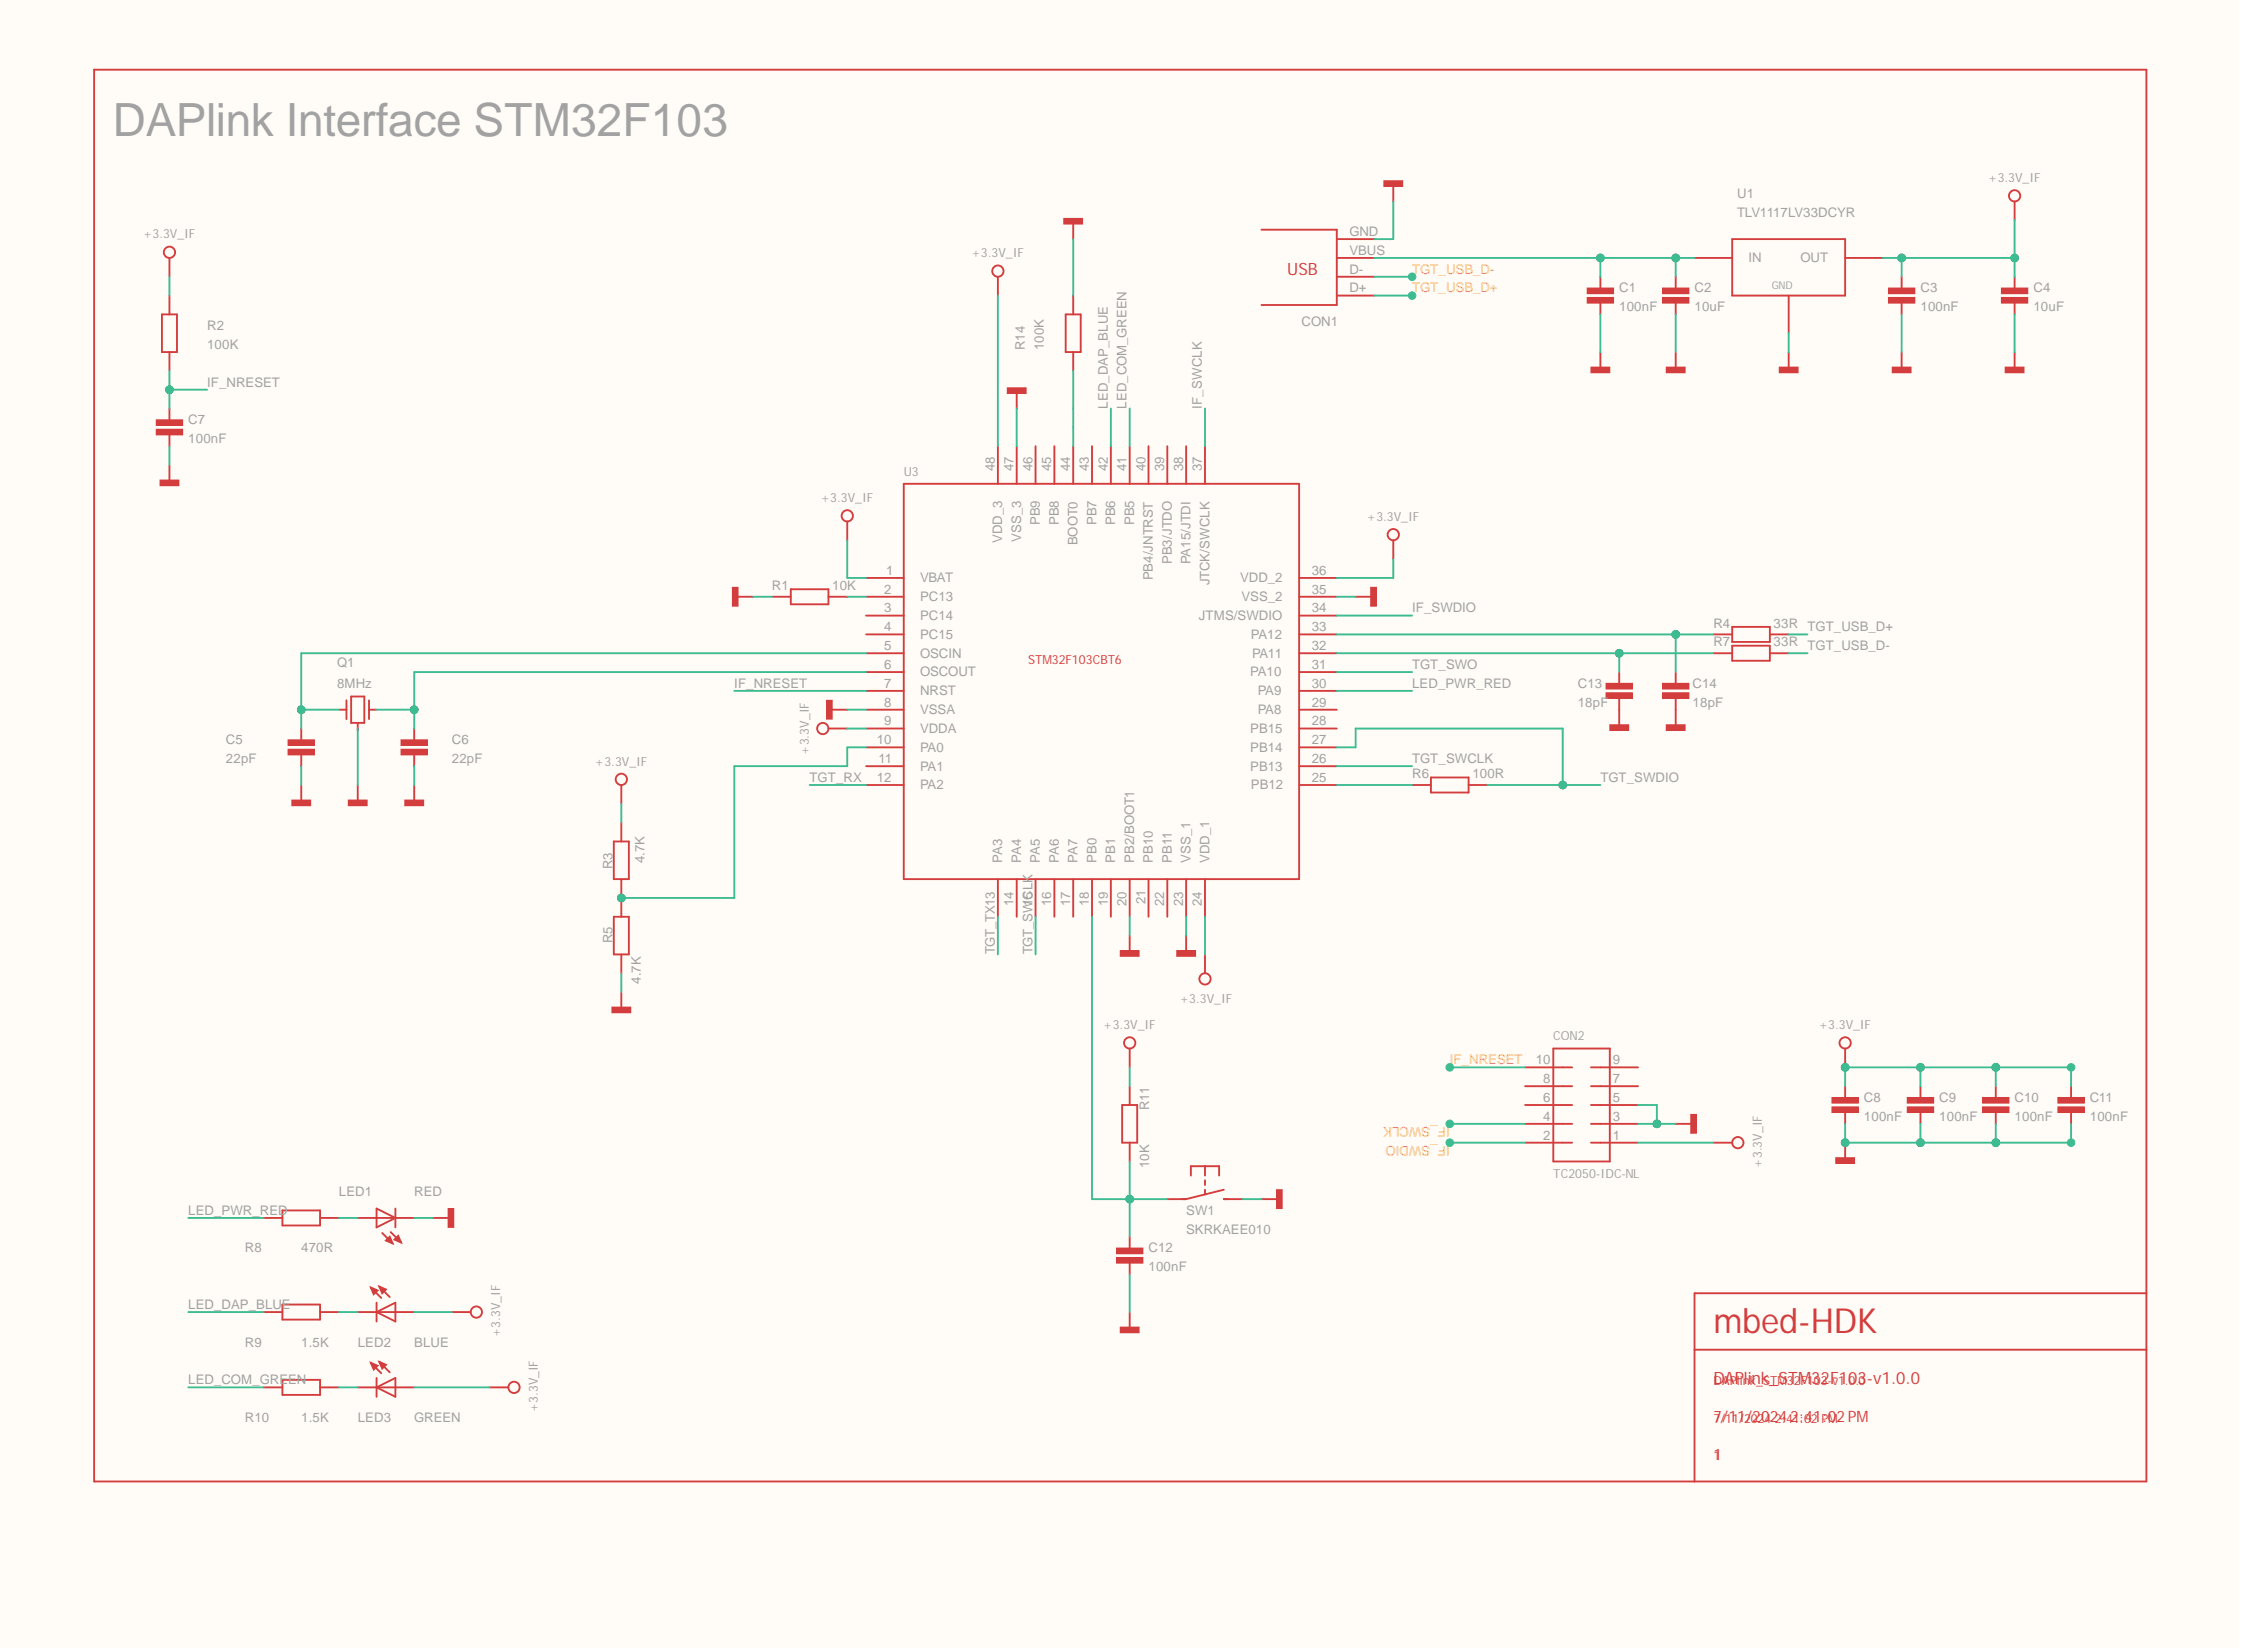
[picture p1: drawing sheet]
<svg xmlns="http://www.w3.org/2000/svg" width="302mm" height="222mm" viewBox="0 0 302 222" stroke-linecap="round" stroke-linejoin="round" font-family="sans-serif">
<defs><g id="words">
<text font-size="6.2" fill="#a2a2a2" x="15.2" y="18.3">DAPlink Interface STM32F103</text>
<text font-size="4.6" fill="#d43d3d" x="230.7" y="179.5">mbed-HDK</text>
<g font-size="2.3" fill="#d43d3d">
<text x="173.3" y="37">USB</text>
<text x="230.7" y="186.3">DAPlink_STM32F103-v1.0.0</text>
</g>
<g font-size="2.1" fill="#d43d3d">
<text x="230.7" y="191.4">7/11/20242:41:02PM</text>
<text x="230.7" y="196.5">1</text>
</g>
<g font-size="1.8" fill="#a2a2a2">
<text x="233.9" y="26.7">U1</text>
<text x="233.9" y="29.2">TLV1117LV33DCYR</text>
<text x="181.7" y="31.8">GND</text>
<text x="181.7" y="34.3">VBUS</text>
<text x="235.4" y="35.3">IN</text>
<text x="242.4" y="35.3">OUT</text>
<text x="181.7" y="39.4">D+</text>
<text x="181.7" y="36.8">D-</text>
<text x="218" y="39.4">C1</text>
<text x="218" y="41.9">100nF</text>
<text x="228.1" y="39.4">C2</text>
<text x="228.1" y="41.9">10uF</text>
<text x="258.6" y="39.4">C3</text>
<text x="258.6" y="41.9">100nF</text>
<text x="273.8" y="39.4">C4</text>
<text x="273.8" y="41.9">10uF</text>
<text x="27.9" y="44.4">R2</text>
<text x="27.9" y="47">100K</text>
<text x="138" y="47.1" transform="rotate(-90 138 47.1)">R14</text>
<text x="140.5" y="47.1" transform="rotate(-90 140.5 47.1)">100K</text>
<text x="175.2" y="43.9">CON1</text>
<text x="27.9" y="52">IF_NRESET</text>
<text x="25.3" y="57.1">C7</text>
<text x="25.3" y="59.6">100nF</text>
<text x="149.1" y="55" transform="rotate(-90 149.1 55)">LED_DAP_BLUE</text>
<text x="151.7" y="55" transform="rotate(-90 151.7 55)">LED_COM_GREEN</text>
<text x="161.8" y="55" transform="rotate(-90 161.8 55)">IF_SWCLK</text>
<text x="133.9" y="63.4" transform="rotate(-90 133.9 63.4)">48</text>
<text x="136.5" y="63.4" transform="rotate(-90 136.5 63.4)">47</text>
<text x="139" y="63.4" transform="rotate(-90 139 63.4)">46</text>
<text x="141.5" y="63.4" transform="rotate(-90 141.5 63.4)">45</text>
<text x="144.1" y="63.4" transform="rotate(-90 144.1 63.4)">44</text>
<text x="146.6" y="63.4" transform="rotate(-90 146.6 63.4)">43</text>
<text x="149.1" y="63.4" transform="rotate(-90 149.1 63.4)">42</text>
<text x="151.7" y="63.4" transform="rotate(-90 151.7 63.4)">41</text>
<text x="154.2" y="63.4" transform="rotate(-90 154.2 63.4)">40</text>
<text x="156.7" y="63.4" transform="rotate(-90 156.7 63.4)">39</text>
<text x="159.3" y="63.4" transform="rotate(-90 159.3 63.4)">38</text>
<text x="161.8" y="63.4" transform="rotate(-90 161.8 63.4)">37</text>
<text x="140" y="70.7" transform="rotate(-90 140 70.7)">PB9</text>
<text x="142.5" y="70.7" transform="rotate(-90 142.5 70.7)">PB8</text>
<text x="147.6" y="70.7" transform="rotate(-90 147.6 70.7)">PB7</text>
<text x="150.1" y="70.7" transform="rotate(-90 150.1 70.7)">PB6</text>
<text x="152.7" y="70.7" transform="rotate(-90 152.7 70.7)">PB5</text>
<text x="119.3" y="77.4">1</text>
<text x="134.9" y="73.1" transform="rotate(-90 134.9 73.1)">VDD_3</text>
<text x="137.5" y="72.9" transform="rotate(-90 137.5 72.9)">VSS_3</text>
<text x="145.1" y="73.4" transform="rotate(-90 145.1 73.4)">BOOT0</text>
<text x="157.8" y="75.9" transform="rotate(-90 157.8 75.9)">PB3/JTDO</text>
<text x="160.3" y="75.9" transform="rotate(-90 160.3 75.9)">PA15/JTDI</text>
<text x="176.6" y="77.4">36</text>
<text x="103.9" y="79.4">R1</text>
<text x="112" y="79.4">10K</text>
<text x="119.1" y="79.9">2</text>
<text x="119.1" y="82.4">3</text>
<text x="123.9" y="78.4">VBAT</text>
<text x="123.9" y="80.9">PC13</text>
<text x="123.9" y="83.5">PC14</text>
<text x="155.2" y="78.1" transform="rotate(-90 155.2 78.1)">PB4/JNTRST</text>
<text x="161.4" y="83.5">JTMS/SWDIO</text>
<text x="162.8" y="78.8" transform="rotate(-90 162.8 78.8)">JTCK/SWCLK</text>
<text x="167" y="78.4">VDD_2</text>
<text x="167.1" y="80.9">VSS_2</text>
<text x="176.6" y="82.4">34</text>
<text x="176.6" y="79.9">35</text>
<text x="190.1" y="82.4">IF_SWDIO</text>
<text x="45.4" y="89.8">Q1</text>
<text x="119.1" y="85">4</text>
<text x="119.1" y="87.5">5</text>
<text x="123.9" y="86">PC15</text>
<text x="123.9" y="88.5">OSCIN</text>
<text x="168.4" y="86">PA12</text>
<text x="168.6" y="88.5">PA11</text>
<text x="176.6" y="87.5">32</text>
<text x="176.6" y="85">33</text>
<text x="230.7" y="84.5">R4</text>
<text x="230.7" y="87">R7</text>
<text x="238.8" y="84.5">33R</text>
<text x="238.8" y="87">33R</text>
<text x="243.3" y="85">TGT_USB_D+</text>
<text x="243.3" y="87.5">TGT_USB_D-</text>
<text x="45.4" y="92.6">8MHz</text>
<text x="98.9" y="92.6">IF_NRESET</text>
<text x="119.1" y="90">6</text>
<text x="119.1" y="92.6">7</text>
<text x="119.1" y="95.1">8</text>
<text x="123.9" y="91.1">OSCOUT</text>
<text x="123.9" y="93.6">NRST</text>
<text x="168.3" y="91.1">PA10</text>
<text x="169.3" y="93.6">PA9</text>
<text x="176.6" y="95.1">29</text>
<text x="176.6" y="92.6">30</text>
<text x="176.6" y="90">31</text>
<text x="190.1" y="90">TGT_SWO</text>
<text x="190.1" y="92.6">LED_PWR_RED</text>
<text x="212.4" y="92.6">C13</text>
<text x="212.4" y="95.1">18pF</text>
<text x="227.9" y="92.6">C14</text>
<text x="227.9" y="95.1">18pF</text>
<text x="30.4" y="100.2">C5</text>
<text x="60.8" y="100.2">C6</text>
<text x="118" y="100.2">10</text>
<text x="119.1" y="97.6">9</text>
<text x="123.9" y="96.1">VSSA</text>
<text x="123.9" y="98.7">VDDA</text>
<text x="123.9" y="101.2">PA0</text>
<text x="168.3" y="101.2">PB14</text>
<text x="168.3" y="98.7">PB15</text>
<text x="169.3" y="96.1">PA8</text>
<text x="176.6" y="100.2">27</text>
<text x="176.6" y="97.6">28</text>
<text x="30.4" y="102.7">22pF</text>
<text x="60.8" y="102.7">22pF</text>
<text x="109" y="105.3">TGT_RX</text>
<text x="118" y="105.3">12</text>
<text x="118.3" y="102.7">11</text>
<text x="123.9" y="103.7">PA1</text>
<text x="123.9" y="106.3">PA2</text>
<text x="168.3" y="103.7">PB13</text>
<text x="168.4" y="106.3">PB12</text>
<text x="176.6" y="105.3">25</text>
<text x="176.6" y="102.7">26</text>
<text x="190.1" y="104.7">R6</text>
<text x="190.1" y="102.7">TGT_SWCLK</text>
<text x="198.2" y="104.7">100R</text>
<text x="215.5" y="105.3">TGT_SWDIO</text>
<text x="82.5" y="117" transform="rotate(-90 82.5 117)">R3</text>
<text x="86.8" y="116.2" transform="rotate(-90 86.8 116.2)">4.7K</text>
<text x="134.9" y="116.1" transform="rotate(-90 134.9 116.1)">PA3</text>
<text x="137.5" y="116.1" transform="rotate(-90 137.5 116.1)">PA4</text>
<text x="140" y="116.1" transform="rotate(-90 140 116.1)">PA5</text>
<text x="142.5" y="116.1" transform="rotate(-90 142.5 116.1)">PA6</text>
<text x="145.1" y="116.1" transform="rotate(-90 145.1 116.1)">PA7</text>
<text x="147.6" y="116.1" transform="rotate(-90 147.6 116.1)">PB0</text>
<text x="150.1" y="116.1" transform="rotate(-90 150.1 116.1)">PB1</text>
<text x="152.7" y="116.1" transform="rotate(-90 152.7 116.1)">PB2/BOOT1</text>
<text x="155.2" y="116.1" transform="rotate(-90 155.2 116.1)">PB10</text>
<text x="157.8" y="116.1" transform="rotate(-90 157.8 116.1)">PB11</text>
<text x="160.3" y="116.1" transform="rotate(-90 160.3 116.1)">VSS_1</text>
<text x="162.8" y="116.1" transform="rotate(-90 162.8 116.1)">VDD_1</text>
<text x="136.5" y="122" transform="rotate(-90 136.5 122)">14</text>
<text x="139" y="121" transform="rotate(-90 139 121)">5</text>
<text x="141.5" y="122" transform="rotate(-90 141.5 122)">16</text>
<text x="144.1" y="122" transform="rotate(-90 144.1 122)">17</text>
<text x="146.6" y="122" transform="rotate(-90 146.6 122)">18</text>
<text x="149.1" y="122" transform="rotate(-90 149.1 122)">19</text>
<text x="151.7" y="122" transform="rotate(-90 151.7 122)">20</text>
<text x="154.2" y="121.7" transform="rotate(-90 154.2 121.7)">21</text>
<text x="156.7" y="122" transform="rotate(-90 156.7 122)">22</text>
<text x="159.3" y="122" transform="rotate(-90 159.3 122)">23</text>
<text x="161.8" y="122" transform="rotate(-90 161.8 122)">24</text>
<text x="82.5" y="127" transform="rotate(-90 82.5 127)">R5</text>
<text x="133.9" y="128.5" transform="rotate(-90 133.9 128.5)">TGT_TX13</text>
<text x="139" y="128.5" transform="rotate(-90 139 128.5)">TGT_SW1CLK</text>
<text x="86.3" y="132.4" transform="rotate(-90 86.3 132.4)">4.7K</text>
<text x="206.8" y="143.3">10</text>
<text x="217.2" y="143.3">9</text>
<text x="154.7" y="149.4" transform="rotate(-90 154.7 149.4)">R11</text>
<text x="207.8" y="148.3">6</text>
<text x="207.8" y="145.8">8</text>
<text x="217.2" y="148.3">5</text>
<text x="217.2" y="145.8">7</text>
<text x="250.9" y="148.3">C8</text>
<text x="261.1" y="148.3">C9</text>
<text x="271.2" y="148.3">C10</text>
<text x="281.4" y="148.3">C11</text>
<text x="207.8" y="153.4">2</text>
<text x="207.8" y="150.9">4</text>
<text x="217.2" y="153.4">1</text>
<text x="217.2" y="150.9">3</text>
<text x="250.9" y="150.9">100nF</text>
<text x="261.1" y="150.9">100nF</text>
<text x="271.2" y="150.9">100nF</text>
<text x="281.4" y="150.9">100nF</text>
<text x="45.6" y="161">LED1</text>
<text x="55.8" y="161">RED</text>
<text x="154.7" y="157.3" transform="rotate(-90 154.7 157.3)">10K</text>
<text x="25.3" y="163.5">LED_PWR_RED</text>
<text x="159.7" y="163.5">SW1</text>
<text x="159.7" y="166.1">SKRKAEE010</text>
<text x="33" y="168.6">R8</text>
<text x="40.6" y="168.6">470R</text>
<text x="154.6" y="168.6">C12</text>
<text x="154.6" y="171.1">100nF</text>
<text x="25.3" y="176.2">LED_DAP_BLUE</text>
<text x="33" y="181.3">R9</text>
<text x="40.6" y="181.3">1.5K</text>
<text x="48.2" y="181.3">LED2</text>
<text x="55.8" y="181.3">BLUE</text>
<text x="25.3" y="186.3">LED_COM_GREEN</text>
<text x="33" y="191.4">R10</text>
<text x="40.6" y="191.4">1.5K</text>
<text x="48.2" y="191.4">LED3</text>
<text x="55.8" y="191.4">GREEN</text>
</g>
<g font-size="1.8" fill="#ffc839">
<text x="190.1" y="39.4">TGT_USB_D+</text>
<text x="190.1" y="36.8">TGT_USB_D-</text>
<text x="195.2" y="143.3">IF_NRESET</text>
<text x="195.2" y="154.2" transform="rotate(-180 195.2 154.2)">IF_SWDIO</text>
<text x="195.2" y="151.7" transform="rotate(-180 195.2 151.7)">IF_SWCLK</text>
</g>
<g font-size="1.7" fill="#a2a2a2">
<text x="267.7" y="24.5">+3.3V_IF</text>
<text x="19.3" y="32.1">+3.3V_IF</text>
<text x="130.8" y="34.6">+3.3V_IF</text>
<text x="121.7" y="64">U3</text>
<text x="110.5" y="67.6">+3.3V_IF</text>
<text x="184" y="70.1">+3.3V_IF</text>
<text x="108.9" y="101.6" transform="rotate(-90 108.9 101.6)">+3.3V_IF</text>
<text x="80.1" y="103.1">+3.3V_IF</text>
<text x="158.9" y="135">+3.3V_IF</text>
<text x="148.5" y="138.5">+3.3V_IF</text>
<text x="209.1" y="140.1">CON2</text>
<text x="244.9" y="138.5">+3.3V_IF</text>
<text x="209.1" y="158.5">TC2050-IDC-NL</text>
<text x="237.2" y="157.2" transform="rotate(-90 237.2 157.2)">+3.3V_IF</text>
<text x="67.3" y="180" transform="rotate(-90 67.3 180)">+3.3V_IF</text>
<text x="72.4" y="190.1" transform="rotate(-90 72.4 190.1)">+3.3V_IF</text>
</g>
<g font-size="1.7" fill="#d43d3d">
<text x="138.4" y="89.4">STM32F103CBT6</text>
<text x="230.7" y="191.5">7/11/2024 2:41:02 PM</text>
</g>
<text font-size="1.4" fill="#a2a2a2" x="238.5" y="38.9">GND</text>
</g></defs>
<g fill="#fffcf8">
<path d="M0 0h301.4v221.7h-301.4z" fill-rule="evenodd"/>
<path d="M0 0h301.4v221.7h-301.4z" fill-rule="evenodd"/>
</g>
<circle cx="22.8" cy="52.5" r=".51" fill="#000080"/>
<circle cx="22.8" cy="52.5" r=".51" fill="none" stroke="#000080" stroke-width=".13"/>
<circle cx="40.6" cy="95.5" r=".51" fill="#000080"/>
<circle cx="40.6" cy="95.5" r=".51" fill="none" stroke="#000080" stroke-width=".13"/>
<circle cx="55.8" cy="95.5" r=".51" fill="#000080"/>
<circle cx="55.8" cy="95.5" r=".51" fill="none" stroke="#000080" stroke-width=".13"/>
<circle cx="83.6" cy="120.9" r=".51" fill="#000080"/>
<circle cx="83.6" cy="120.9" r=".51" fill="none" stroke="#000080" stroke-width=".13"/>
<circle cx="152.1" cy="161.4" r=".51" fill="#000080"/>
<circle cx="152.1" cy="161.4" r=".51" fill="none" stroke="#000080" stroke-width=".13"/>
<circle cx="210.4" cy="105.7" r=".51" fill="#000080"/>
<circle cx="210.4" cy="105.7" r=".51" fill="none" stroke="#000080" stroke-width=".13"/>
<circle cx="215.5" cy="34.7" r=".51" fill="#000080"/>
<circle cx="215.5" cy="34.7" r=".51" fill="none" stroke="#000080" stroke-width=".13"/>
<circle cx="218" cy="87.9" r=".51" fill="#000080"/>
<circle cx="218" cy="87.9" r=".51" fill="none" stroke="#000080" stroke-width=".13"/>
<circle cx="223.1" cy="151.3" r=".51" fill="#000080"/>
<circle cx="223.1" cy="151.3" r=".51" fill="none" stroke="#000080" stroke-width=".13"/>
<circle cx="225.6" cy="85.4" r=".51" fill="#000080"/>
<circle cx="225.6" cy="85.4" r=".51" fill="none" stroke="#000080" stroke-width=".13"/>
<circle cx="225.6" cy="34.7" r=".51" fill="#000080"/>
<circle cx="225.6" cy="34.7" r=".51" fill="none" stroke="#000080" stroke-width=".13"/>
<circle cx="248.4" cy="153.8" r=".51" fill="#000080"/>
<circle cx="248.4" cy="153.8" r=".51" fill="none" stroke="#000080" stroke-width=".13"/>
<circle cx="248.4" cy="143.7" r=".51" fill="#000080"/>
<circle cx="248.4" cy="143.7" r=".51" fill="none" stroke="#000080" stroke-width=".13"/>
<circle cx="256" cy="34.7" r=".51" fill="#000080"/>
<circle cx="256" cy="34.7" r=".51" fill="none" stroke="#000080" stroke-width=".13"/>
<circle cx="258.6" cy="153.8" r=".51" fill="#000080"/>
<circle cx="258.6" cy="153.8" r=".51" fill="none" stroke="#000080" stroke-width=".13"/>
<circle cx="258.6" cy="143.7" r=".51" fill="#000080"/>
<circle cx="258.6" cy="143.7" r=".51" fill="none" stroke="#000080" stroke-width=".13"/>
<circle cx="268.7" cy="153.8" r=".51" fill="#000080"/>
<circle cx="268.7" cy="153.8" r=".51" fill="none" stroke="#000080" stroke-width=".13"/>
<circle cx="268.7" cy="143.7" r=".51" fill="#000080"/>
<circle cx="268.7" cy="143.7" r=".51" fill="none" stroke="#000080" stroke-width=".13"/>
<circle cx="271.2" cy="34.7" r=".51" fill="#000080"/>
<circle cx="271.2" cy="34.7" r=".51" fill="none" stroke="#000080" stroke-width=".13"/>
<g fill="none" stroke="#d43d3d" stroke-width=".25">
<path d="M12.7 9.4h276.3v190h-276.3zM106.5 79.3h5v2h-5zM116.6 77.8h5.1M121.7 65.1h53.2v53.2h-53.2zM134.3 60.1v5M136.9 60.1v5M139.4 60.1v5M142 60.1v5M144.5 60.1v5M147 60.1v5M149.6 60.1v5M152.1 60.1v5"/>
<path d="M154.6 60.1v5M157.2 60.1v5M159.7 60.1v5M162.2 60.1v5M174.9 77.8h5.1M103.9 80.3h2.6M111.5 80.3h2.6M116.6 80.3h5.1M116.6 82.9h5.1M116.6 85.4h5.1M116.6 87.9h5.1M116.6 90.5h5.1"/>
<path d="M116.6 93h5.1M116.6 95.5h5.1M116.6 98.1h5.1M174.9 80.3h5.1M174.9 82.9h5.1M174.9 85.4h5.1M174.9 87.9h5.1M174.9 90.5h5.1M174.9 93h5.1M174.9 95.5h5.1M174.9 98.1h5.1M116.6 100.6h5.1"/>
<path d="M116.6 103.1h5.1M116.6 105.7h5.1M134.3 118.3v5.1M136.9 118.3v5.1M139.4 118.3v5.1M142 118.3v5.1M144.5 118.3v5.1M147 118.3v5.1M149.6 118.3v5.1M152.1 118.3v5.1M154.6 118.3v5.1M157.2 118.3v5.1"/>
<path d="M159.7 118.3v5.1M162.2 118.3v5.1M174.9 100.6h5.1M174.9 103.1h5.1M174.9 105.7h5.1M289 174.1h-60.9v25.3M228.1 181.7h60.9"/>
</g>
<path d="M98.6 79.1h.8v2.5h-.8z" fill-rule="evenodd" fill="#d43d3d"/>
<path d="M98.6 79.1h.8v2.5h-.8z" fill="none" stroke="#d43d3d" stroke-width=".13"/>
<path d="M45.6 95.5h1M46.6 94.3v2.5M47.3 93.8h1.7v3.5h-1.7zM48.2 97.3v1M49.7 95.5h1M49.7 94.3v2.5M98.9 80.3h2.5" fill="none" stroke="#d43d3d" stroke-width=".25"/>
<path d="M39.3 107.7h2.5v.8h-2.5z" fill-rule="evenodd" fill="#d43d3d"/>
<path d="M39.3 107.7h2.5v.8h-2.5z" fill="none" stroke="#d43d3d" stroke-width=".13"/>
<path d="M40.6 98.1v1.5M40.6 101.6v1.5M40.6 105.7v2.5" fill="none" stroke="#d43d3d" stroke-width=".25"/>
<path d="M38.8 99.6h3.5v.8h-3.5z" fill-rule="evenodd" fill="#d43d3d"/>
<path d="M38.8 99.6h3.5v.8h-3.5z" fill="none" stroke="#d43d3d" stroke-width=".13"/>
<path d="M38.8 100.9h3.5v.7h-3.5z" fill-rule="evenodd" fill="#d43d3d"/>
<path d="M38.8 100.9h3.5v.7h-3.5z" fill="none" stroke="#d43d3d" stroke-width=".13"/>
<path d="M55.8 98.1v1.5M55.8 101.6v1.5" fill="none" stroke="#d43d3d" stroke-width=".25"/>
<path d="M54 99.6h3.5v.8h-3.5z" fill-rule="evenodd" fill="#d43d3d"/>
<path d="M54 99.6h3.5v.8h-3.5z" fill="none" stroke="#d43d3d" stroke-width=".13"/>
<path d="M54 100.9h3.5v.7h-3.5z" fill-rule="evenodd" fill="#d43d3d"/>
<path d="M54 100.9h3.5v.7h-3.5z" fill="none" stroke="#d43d3d" stroke-width=".13"/>
<path d="M111.3 94.3h.7v2.5h-.7z" fill-rule="evenodd" fill="#d43d3d"/>
<path d="M111.3 94.3h.7v2.5h-.7z" fill="none" stroke="#d43d3d" stroke-width=".13"/>
<path d="M111.5 95.5h2.6" fill="none" stroke="#d43d3d" stroke-width=".25"/>
<path d="M21.5 64.6h2.6v.8h-2.6z" fill-rule="evenodd" fill="#d43d3d"/>
<path d="M21.5 64.6h2.6v.8h-2.6z" fill="none" stroke="#d43d3d" stroke-width=".13"/>
<path d="M22.8 39.8v2.5M21.8 42.3h2v5.1h-2zM22.8 47.4v2.5M22.8 55v1.5M22.8 58.5v1.6M22.8 62.6v2.5" fill="none" stroke="#d43d3d" stroke-width=".25"/>
<path d="M21 56.5h3.6v.8h-3.6z" fill-rule="evenodd" fill="#d43d3d"/>
<path d="M21 56.5h3.6v.8h-3.6z" fill="none" stroke="#d43d3d" stroke-width=".13"/>
<path d="M21 57.8h3.6v.7h-3.6z" fill-rule="evenodd" fill="#d43d3d"/>
<path d="M21 57.8h3.6v.7h-3.6z" fill="none" stroke="#d43d3d" stroke-width=".13"/>
<path d="M82.6 113.3h2.1v5h-2.1zM83.6 110.7v2.6M83.6 118.3v5.1M82.6 123.4h2.1v5.1h-2.1zM83.6 128.5v2.5" fill="none" stroke="#d43d3d" stroke-width=".25"/>
<path d="M82.4 135.6h2.5v.7h-2.5z" fill-rule="evenodd" fill="#d43d3d"/>
<path d="M82.4 135.6h2.5v.7h-2.5z" fill="none" stroke="#d43d3d" stroke-width=".13"/>
<path d="M83.6 133.5v2.6" fill="none" stroke="#d43d3d" stroke-width=".25"/>
<path d="M150.8 128h2.6v.7h-2.6z" fill-rule="evenodd" fill="#d43d3d"/>
<path d="M150.8 128h2.6v.7h-2.6z" fill="none" stroke="#d43d3d" stroke-width=".13"/>
<path d="M152.1 125.9v2.6" fill="none" stroke="#d43d3d" stroke-width=".25"/>
<path d="M158.4 128h2.6v.7h-2.6z" fill-rule="evenodd" fill="#d43d3d"/>
<path d="M158.4 128h2.6v.7h-2.6z" fill="none" stroke="#d43d3d" stroke-width=".13"/>
<path d="M190.1 105.7h2.5M192.6 104.7h5.1v2h-5.1zM197.7 105.7h2.6M159.7 125.9v2.6" fill="none" stroke="#d43d3d" stroke-width=".25"/>
<path d="M184.5 79.1h.8v2.5h-.8z" fill-rule="evenodd" fill="#d43d3d"/>
<path d="M184.5 79.1h.8v2.5h-.8z" fill="none" stroke="#d43d3d" stroke-width=".13"/>
<path d="M182.5 80.3h2.5" fill="none" stroke="#d43d3d" stroke-width=".25"/>
<path d="M135.6 52.2h2.5v.8h-2.5z" fill-rule="evenodd" fill="#d43d3d"/>
<path d="M135.6 52.2h2.5v.8h-2.5z" fill="none" stroke="#d43d3d" stroke-width=".13"/>
<path d="M144.5 39.8v2.5M136.9 52.5v2.5M143.5 42.3h2v5.1h-2zM144.5 47.4v2.5" fill="none" stroke="#d43d3d" stroke-width=".25"/>
<path d="M143.2 29.4h2.6v.8h-2.6z" fill-rule="evenodd" fill="#d43d3d"/>
<path d="M143.2 29.4h2.6v.8h-2.6z" fill="none" stroke="#d43d3d" stroke-width=".13"/>
<path d="M144.5 29.7v2.5M169.8 30.9h10.2v10.2h-10.2M180 39.8h5M180 37.3h5M180 32.2h5M180 34.7h5" fill="none" stroke="#d43d3d" stroke-width=".25"/>
<path d="M239.5 49.4h2.6v.8h-2.6z" fill-rule="evenodd" fill="#d43d3d"/>
<path d="M239.5 49.4h2.6v.8h-2.6z" fill="none" stroke="#d43d3d" stroke-width=".13"/>
<path d="M240.8 47.4v2.5" fill="none" stroke="#d43d3d" stroke-width=".25"/>
<path d="M186.3 24.3h2.5v.8h-2.5z" fill-rule="evenodd" fill="#d43d3d"/>
<path d="M186.3 24.3h2.5v.8h-2.5z" fill="none" stroke="#d43d3d" stroke-width=".13"/>
<path d="M187.6 24.6v2.5M215.5 37.3v1.5M215.5 40.8v1.5" fill="none" stroke="#d43d3d" stroke-width=".25"/>
<path d="M213.7 38.8h3.5v.7h-3.5z" fill-rule="evenodd" fill="#d43d3d"/>
<path d="M213.7 38.8h3.5v.7h-3.5z" fill="none" stroke="#d43d3d" stroke-width=".13"/>
<path d="M213.7 40h3.5v.8h-3.5z" fill-rule="evenodd" fill="#d43d3d"/>
<path d="M213.7 40h3.5v.8h-3.5z" fill="none" stroke="#d43d3d" stroke-width=".13"/>
<path d="M214.2 49.4h2.5v.8h-2.5z" fill-rule="evenodd" fill="#d43d3d"/>
<path d="M214.2 49.4h2.5v.8h-2.5z" fill="none" stroke="#d43d3d" stroke-width=".13"/>
<path d="M225.6 37.3v1.5M215.5 47.4v2.5M225.6 40.8v1.5" fill="none" stroke="#d43d3d" stroke-width=".25"/>
<path d="M223.8 38.8h3.6v.7h-3.6z" fill-rule="evenodd" fill="#d43d3d"/>
<path d="M223.8 38.8h3.6v.7h-3.6z" fill="none" stroke="#d43d3d" stroke-width=".13"/>
<path d="M223.8 40h3.6v.8h-3.6z" fill-rule="evenodd" fill="#d43d3d"/>
<path d="M223.8 40h3.6v.8h-3.6z" fill="none" stroke="#d43d3d" stroke-width=".13"/>
<path d="M224.3 49.4h2.6v.8h-2.6z" fill-rule="evenodd" fill="#d43d3d"/>
<path d="M224.3 49.4h2.6v.8h-2.6z" fill="none" stroke="#d43d3d" stroke-width=".13"/>
<path d="M256 37.3v1.5M225.6 47.4v2.5M256 40.8v1.5" fill="none" stroke="#d43d3d" stroke-width=".25"/>
<path d="M254.2 38.8h3.6v.7h-3.6z" fill-rule="evenodd" fill="#d43d3d"/>
<path d="M254.2 38.8h3.6v.7h-3.6z" fill="none" stroke="#d43d3d" stroke-width=".13"/>
<path d="M254.2 40h3.6v.8h-3.6z" fill-rule="evenodd" fill="#d43d3d"/>
<path d="M254.2 40h3.6v.8h-3.6z" fill="none" stroke="#d43d3d" stroke-width=".13"/>
<path d="M254.8 49.4h2.5v.8h-2.5z" fill-rule="evenodd" fill="#d43d3d"/>
<path d="M254.8 49.4h2.5v.8h-2.5z" fill="none" stroke="#d43d3d" stroke-width=".13"/>
<path d="M271.2 37.3v1.5M256 47.4v2.5M271.2 40.8v1.5" fill="none" stroke="#d43d3d" stroke-width=".25"/>
<path d="M269.5 38.8h3.5v.7h-3.5z" fill-rule="evenodd" fill="#d43d3d"/>
<path d="M269.5 38.8h3.5v.7h-3.5z" fill="none" stroke="#d43d3d" stroke-width=".13"/>
<path d="M269.5 40h3.5v.8h-3.5z" fill-rule="evenodd" fill="#d43d3d"/>
<path d="M269.5 40h3.5v.8h-3.5z" fill="none" stroke="#d43d3d" stroke-width=".13"/>
<path d="M270 49.4h2.5v.8h-2.5z" fill-rule="evenodd" fill="#d43d3d"/>
<path d="M270 49.4h2.5v.8h-2.5z" fill="none" stroke="#d43d3d" stroke-width=".13"/>
<path d="M271.2 47.4v2.5M230.7 85.4h2.5M230.7 87.9h2.5M233.2 84.4h5.1v2h-5.1zM233.2 86.9h5.1v2h-5.1zM238.3 85.4h2.5M238.3 87.9h2.5M248.4 146.2v1.5M248.4 149.8v1.5" fill="none" stroke="#d43d3d" stroke-width=".25"/>
<path d="M246.6 147.7h3.6v.8h-3.6z" fill-rule="evenodd" fill="#d43d3d"/>
<path d="M246.6 147.7h3.6v.8h-3.6z" fill="none" stroke="#d43d3d" stroke-width=".13"/>
<path d="M246.6 149h3.6v.8h-3.6z" fill-rule="evenodd" fill="#d43d3d"/>
<path d="M246.6 149h3.6v.8h-3.6z" fill="none" stroke="#d43d3d" stroke-width=".13"/>
<path d="M258.6 146.2v1.5M258.6 149.8v1.5" fill="none" stroke="#d43d3d" stroke-width=".25"/>
<path d="M256.8 147.7h3.5v.8h-3.5z" fill-rule="evenodd" fill="#d43d3d"/>
<path d="M256.8 147.7h3.5v.8h-3.5z" fill="none" stroke="#d43d3d" stroke-width=".13"/>
<path d="M256.8 149h3.5v.8h-3.5z" fill-rule="evenodd" fill="#d43d3d"/>
<path d="M256.8 149h3.5v.8h-3.5z" fill="none" stroke="#d43d3d" stroke-width=".13"/>
<path d="M268.7 146.2v1.5M268.7 149.8v1.5" fill="none" stroke="#d43d3d" stroke-width=".25"/>
<path d="M266.9 147.7h3.6v.8h-3.6z" fill-rule="evenodd" fill="#d43d3d"/>
<path d="M266.9 147.7h3.6v.8h-3.6z" fill="none" stroke="#d43d3d" stroke-width=".13"/>
<path d="M266.9 149h3.6v.8h-3.6z" fill-rule="evenodd" fill="#d43d3d"/>
<path d="M266.9 149h3.6v.8h-3.6z" fill="none" stroke="#d43d3d" stroke-width=".13"/>
<path d="M278.8 146.2v1.5M278.8 149.8v1.5" fill="none" stroke="#d43d3d" stroke-width=".25"/>
<path d="M277.1 147.7h3.5v.8h-3.5z" fill-rule="evenodd" fill="#d43d3d"/>
<path d="M277.1 147.7h3.5v.8h-3.5z" fill="none" stroke="#d43d3d" stroke-width=".13"/>
<path d="M277.1 149h3.5v.8h-3.5z" fill-rule="evenodd" fill="#d43d3d"/>
<path d="M277.1 149h3.5v.8h-3.5z" fill="none" stroke="#d43d3d" stroke-width=".13"/>
<path d="M247.1 155.8h2.6v.8h-2.6z" fill-rule="evenodd" fill="#d43d3d"/>
<path d="M247.1 155.8h2.6v.8h-2.6z" fill="none" stroke="#d43d3d" stroke-width=".13"/>
<path d="M205.3 148.8h6.4M205.3 151.3h6.4M205.3 153.8h6.4M205.3 143.7h6.4M205.3 146.2h6.4M209.1 141.1h7.6v15.3h-7.6zM214.2 148.8h6.3M214.2 151.3h6.3M214.2 153.8h6.3M214.2 143.7h6.3M214.2 146.2h6.3M248.4 153.8v2.6" fill="none" stroke="#d43d3d" stroke-width=".25"/>
<path d="M227.6 150h.8v2.6h-.8z" fill-rule="evenodd" fill="#d43d3d"/>
<path d="M227.6 150h.8v2.6h-.8z" fill="none" stroke="#d43d3d" stroke-width=".13"/>
<path d="M225.6 151.3h2.5M35.5 164h2.5M35.5 176.6h2.5M38 162.9h5.1v2.1h-5.1zM38 175.6h5.1v2h-5.1zM43.1 164h2.5M43.1 176.6h2.5M35.5 186.8h2.5M38 185.7h5.1v2.1h-5.1zM43.1 186.8h2.5" fill="none" stroke="#d43d3d" stroke-width=".25"/>
<path d="M60.3 162.7h.8v2.5h-.8z" fill-rule="evenodd" fill="#d43d3d"/>
<path d="M60.3 162.7h.8v2.5h-.8z" fill="none" stroke="#d43d3d" stroke-width=".13"/>
<path d="M151.1 148.8h2v5h-2zM152.1 146.2v2.6M152.1 153.8v2.6M58.3 164h2.5M152.1 166.5v1.5M152.1 170v1.6" fill="none" stroke="#d43d3d" stroke-width=".25"/>
<path d="M150.3 168h3.6v.8h-3.6z" fill-rule="evenodd" fill="#d43d3d"/>
<path d="M150.3 168h3.6v.8h-3.6z" fill="none" stroke="#d43d3d" stroke-width=".13"/>
<path d="M150.3 169.3h3.6v.7h-3.6z" fill-rule="evenodd" fill="#d43d3d"/>
<path d="M150.3 169.3h3.6v.7h-3.6z" fill="none" stroke="#d43d3d" stroke-width=".13"/>
<path d="M150.8 178.7h2.6v.7h-2.6z" fill-rule="evenodd" fill="#d43d3d"/>
<path d="M150.8 178.7h2.6v.7h-2.6z" fill="none" stroke="#d43d3d" stroke-width=".13"/>
<path d="M160.3 158.3v-1.3h3.8v1.3M162.2 157v1.3M162.2 158.9v.6M152.1 176.6v2.6M162.2 160.2v.6M164.8 160.2l-5.1 1.2h-2.5M164.8 161.4h2.5" fill="none" stroke="#d43d3d" stroke-width=".25"/>
<path d="M171.9 160.2h.7v2.5h-.7z" fill-rule="evenodd" fill="#d43d3d"/>
<path d="M171.9 160.2h.7v2.5h-.7z" fill="none" stroke="#d43d3d" stroke-width=".13"/>
<path d="M218 90.5v1.5M218 94v1.5M169.8 161.4h2.6" fill="none" stroke="#d43d3d" stroke-width=".25"/>
<path d="M216.2 92h3.6v.8h-3.6z" fill-rule="evenodd" fill="#d43d3d"/>
<path d="M216.2 92h3.6v.8h-3.6z" fill="none" stroke="#d43d3d" stroke-width=".13"/>
<path d="M216.2 93.3h3.6v.7h-3.6z" fill-rule="evenodd" fill="#d43d3d"/>
<path d="M216.2 93.3h3.6v.7h-3.6z" fill="none" stroke="#d43d3d" stroke-width=".13"/>
<path d="M225.6 90.5v1.5M225.6 94v1.5" fill="none" stroke="#d43d3d" stroke-width=".25"/>
<path d="M223.8 92h3.6v.8h-3.6z" fill-rule="evenodd" fill="#d43d3d"/>
<path d="M223.8 92h3.6v.8h-3.6z" fill="none" stroke="#d43d3d" stroke-width=".13"/>
<path d="M223.8 93.3h3.6v.7h-3.6z" fill-rule="evenodd" fill="#d43d3d"/>
<path d="M223.8 93.3h3.6v.7h-3.6z" fill="none" stroke="#d43d3d" stroke-width=".13"/>
<path d="M216.7 97.6h2.6v.7h-2.6z" fill-rule="evenodd" fill="#d43d3d"/>
<path d="M216.7 97.6h2.6v.7h-2.6z" fill="none" stroke="#d43d3d" stroke-width=".13"/>
<path d="M218 95.5v2.6" fill="none" stroke="#d43d3d" stroke-width=".25"/>
<path d="M224.3 97.6h2.6v.7h-2.6z" fill-rule="evenodd" fill="#d43d3d"/>
<path d="M224.3 97.6h2.6v.7h-2.6z" fill="none" stroke="#d43d3d" stroke-width=".13"/>
<g fill="none" stroke="#d43d3d" stroke-width=".25">
<path d="M22.8 34.7v2.6M134.3 37.3v2.5M228.1 34.7h5.1M233.2 32.2h15.2v7.6h-15.2zM240.8 39.8v5.1M248.4 34.7h5.1M271.2 27.1v2.6M114.1 70.2v2.5M187.6 72.7v2.6M225.6 95.5v2.6"/>
<circle cx="22.8" cy="34" r=".76"/>
<circle cx="134.3" cy="36.5" r=".76"/>
<circle cx="271.2" cy="26.4" r=".76"/>
<circle cx="114.1" cy="69.4" r=".76"/>
<circle cx="187.6" cy="72" r=".76"/>
</g>
<path d="M46.9 107.7h2.5v.8h-2.5z" fill-rule="evenodd" fill="#d43d3d"/>
<path d="M46.9 107.7h2.5v.8h-2.5z" fill="none" stroke="#d43d3d" stroke-width=".13"/>
<path d="M48.2 105.7v2.5" fill="none" stroke="#d43d3d" stroke-width=".25"/>
<path d="M54.5 107.7h2.5v.8h-2.5z" fill-rule="evenodd" fill="#d43d3d"/>
<path d="M54.5 107.7h2.5v.8h-2.5z" fill="none" stroke="#d43d3d" stroke-width=".13"/>
<path d="M55.8 105.7v2.5M50.7 162.7l2.5 1.3-2.5 1.2zM50.7 164h2.5M51.5 166l1.4 1.4M52.6 165.9l1.4 1.3M53.2 162.7v2.5" fill="none" stroke="#d43d3d" stroke-width=".25"/>
<path d="M52 167l.5-.5 .4 .9z" fill="#d43d3d"/>
<path d="M52 167l.5-.5 .4 .9z" fill="none" stroke="#d43d3d" stroke-width=".25"/>
<path d="M53.1 166.9l.5-.5 .4 .8z" fill="#d43d3d"/>
<path d="M48.2 164h2.5M49.9 173.3l1.4 1.4M50.7 176.6l2.5-1.2v2.5zM50.7 175.4v2.5M50.7 176.6h2.5M51.1 173.2l1.4 1.4M53.1 166.9l.5-.5 .4 .8zM53.2 164h2.6" fill="none" stroke="#d43d3d" stroke-width=".25"/>
<path d="M51.1 173.2l.9 .4-.5 .5z" fill="#d43d3d"/>
<path d="M51.1 173.2l.9 .4-.5 .5z" fill="none" stroke="#d43d3d" stroke-width=".25"/>
<path d="M49.9 173.3l.9 .4-.5 .5z" fill="#d43d3d"/>
<path d="M48.2 176.6h2.5M49.9 173.3l.9 .4-.5 .5zM53.2 176.6h2.6M49.9 183.5l1.4 1.4M50.7 186.8l2.5-1.3v2.5zM50.7 185.5v2.5M50.7 186.8h2.5M51.1 183.3l1.4 1.4" fill="none" stroke="#d43d3d" stroke-width=".25"/>
<path d="M51.1 183.3l.9 .4-.5 .5z" fill="#d43d3d"/>
<path d="M51.1 183.3l.9 .4-.5 .5z" fill="none" stroke="#d43d3d" stroke-width=".25"/>
<path d="M49.9 183.5l.9 .3-.5 .6z" fill="#d43d3d"/>
<g fill="none" stroke="#d43d3d" stroke-width=".25">
<path d="M111.5 98.1h2.6M83.6 105.7v2.5M162.2 128.5v2.5M152.1 141.1v2.6M230.7 153.8h2.5M248.4 141.1v2.6M60.8 176.6h2.6M48.2 186.8h2.5M49.9 183.5l.9 .3-.5 .6zM53.2 186.8h2.6M65.9 186.8h2.5"/>
<circle cx="110.8" cy="98.1" r=".76"/>
<circle cx="83.7" cy="104.9" r=".76"/>
<circle cx="162.2" cy="131.8" r=".76"/>
<circle cx="152.1" cy="140.4" r=".76"/>
<circle cx="234" cy="153.8" r=".76"/>
<circle cx="248.4" cy="140.4" r=".76"/>
<circle cx="64.1" cy="176.6" r=".76"/>
<circle cx="69.2" cy="186.8" r=".76"/>
</g>
<g fill="none" stroke="#3dbc91" stroke-width=".25">
<path d="M144.5 32.2v7.6M187.6 27.1v5.1h-2.6M136.9 55v5.1M215.5 42.3v5.1M225.6 42.3v5.1M240.8 44.9v2.5M256 42.3v5.1M271.2 42.3v5.1M22.8 60.1v2.5M101.4 80.3h2.5M114.1 80.3h2.5M114.1 95.5h2.5"/>
<path d="M180 80.3h2.5M83.6 131v2.5M152.1 123.4v2.5M159.7 123.4v2.5M248.4 151.3v2.5h30.4v-2.5M258.6 151.3v2.5M268.7 151.3v2.5"/>
</g>
<circle cx="248.4" cy="153.8" r=".51" fill="#3dbc91"/>
<circle cx="248.4" cy="153.8" r=".51" fill="none" stroke="#3dbc91" stroke-width=".13"/>
<circle cx="258.6" cy="153.8" r=".51" fill="#3dbc91"/>
<circle cx="258.6" cy="153.8" r=".51" fill="none" stroke="#3dbc91" stroke-width=".13"/>
<circle cx="268.7" cy="153.8" r=".51" fill="#3dbc91"/>
<circle cx="268.7" cy="153.8" r=".51" fill="none" stroke="#3dbc91" stroke-width=".13"/>
<circle cx="278.8" cy="153.8" r=".51" fill="#3dbc91"/>
<circle cx="278.8" cy="153.8" r=".51" fill="none" stroke="#3dbc91" stroke-width=".13"/>
<path d="M220.5 148.8h2.6v2.5M220.5 151.3h5.1" fill="none" stroke="#3dbc91" stroke-width=".25"/>
<circle cx="223.1" cy="151.3" r=".51" fill="#3dbc91"/>
<circle cx="223.1" cy="151.3" r=".51" fill="none" stroke="#3dbc91" stroke-width=".13"/>
<path d="M48.2 98.1v7.6M98.9 93h17.7M40.6 103.1v2.6M55.8 103.1v2.6M195.2 143.7h10.1M55.8 164h2.5M152.1 171.6v5M167.3 161.4h2.5" fill="none" stroke="#3dbc91" stroke-width=".25"/>
<circle cx="195.2" cy="143.7" r=".51" fill="#3dbc91"/>
<circle cx="195.2" cy="143.7" r=".51" fill="none" stroke="#3dbc91" stroke-width=".13"/>
<path d="M22.8 49.9v5.1M22.8 52.5h5.1" fill="none" stroke="#3dbc91" stroke-width=".25"/>
<circle cx="22.8" cy="52.5" r=".51" fill="#3dbc91"/>
<circle cx="22.8" cy="52.5" r=".51" fill="none" stroke="#3dbc91" stroke-width=".13"/>
<path d="M116.6 100.6h-2.5v2.5h-15.2v17.8h-15.3" fill="none" stroke="#3dbc91" stroke-width=".25"/>
<circle cx="83.6" cy="120.9" r=".51" fill="#3dbc91"/>
<circle cx="83.6" cy="120.9" r=".51" fill="none" stroke="#3dbc91" stroke-width=".13"/>
<path d="M109 105.7h7.6M134.3 123.4v5.1M147 123.4v38h10.2M152.1 156.4v10.1" fill="none" stroke="#3dbc91" stroke-width=".25"/>
<circle cx="152.1" cy="161.4" r=".51" fill="#3dbc91"/>
<circle cx="152.1" cy="161.4" r=".51" fill="none" stroke="#3dbc91" stroke-width=".13"/>
<path d="M180 100.6h2.5v-2.5h27.9v7.6M200.3 105.7h15.2" fill="none" stroke="#3dbc91" stroke-width=".25"/>
<circle cx="210.4" cy="105.7" r=".51" fill="#3dbc91"/>
<circle cx="210.4" cy="105.7" r=".51" fill="none" stroke="#3dbc91" stroke-width=".13"/>
<path d="M185 39.8h5.1M180 90.5h10.1M180 105.7h10.1" fill="none" stroke="#3dbc91" stroke-width=".25"/>
<circle cx="190.1" cy="39.8" r=".51" fill="#3dbc91"/>
<circle cx="190.1" cy="39.8" r=".51" fill="none" stroke="#3dbc91" stroke-width=".13"/>
<path d="M185 37.3h5.1M240.8 85.4h2.5" fill="none" stroke="#3dbc91" stroke-width=".25"/>
<circle cx="190.1" cy="37.3" r=".51" fill="#3dbc91"/>
<circle cx="190.1" cy="37.3" r=".51" fill="none" stroke="#3dbc91" stroke-width=".13"/>
<path d="M180 82.9h10.1M240.8 87.9h2.5M195.2 153.8h10.1" fill="none" stroke="#3dbc91" stroke-width=".25"/>
<circle cx="195.2" cy="153.8" r=".51" fill="#3dbc91"/>
<circle cx="195.2" cy="153.8" r=".51" fill="none" stroke="#3dbc91" stroke-width=".13"/>
<path d="M162.2 55v5.1M195.2 151.3h10.1" fill="none" stroke="#3dbc91" stroke-width=".25"/>
<circle cx="195.2" cy="151.3" r=".51" fill="#3dbc91"/>
<circle cx="195.2" cy="151.3" r=".51" fill="none" stroke="#3dbc91" stroke-width=".13"/>
<path d="M185 34.7h43.1M215.5 34.7v2.6M225.6 34.7v2.6" fill="none" stroke="#3dbc91" stroke-width=".25"/>
<circle cx="215.5" cy="34.7" r=".51" fill="#3dbc91"/>
<circle cx="215.5" cy="34.7" r=".51" fill="none" stroke="#3dbc91" stroke-width=".13"/>
<circle cx="225.6" cy="34.7" r=".51" fill="#3dbc91"/>
<circle cx="225.6" cy="34.7" r=".51" fill="none" stroke="#3dbc91" stroke-width=".13"/>
<path d="M144.5 49.9v10.2M180 85.4h50.7M225.6 85.4v5.1M45.6 176.6h2.6M45.6 186.8h2.6" fill="none" stroke="#3dbc91" stroke-width=".25"/>
<circle cx="225.6" cy="85.4" r=".51" fill="#3dbc91"/>
<circle cx="225.6" cy="85.4" r=".51" fill="none" stroke="#3dbc91" stroke-width=".13"/>
<path d="M180 87.9h50.7M218 87.9v2.6" fill="none" stroke="#3dbc91" stroke-width=".25"/>
<circle cx="218" cy="87.9" r=".51" fill="#3dbc91"/>
<circle cx="218" cy="87.9" r=".51" fill="none" stroke="#3dbc91" stroke-width=".13"/>
<path d="M253.5 34.7h17.7M256 34.7v2.6M271.2 29.7v7.6M114.1 72.7v5.1h2.5M187.6 75.3v2.5h-7.6M180 103.1h10.1M139.4 123.4v5.1" fill="none" stroke="#3dbc91" stroke-width=".25"/>
<circle cx="256" cy="34.7" r=".51" fill="#3dbc91"/>
<circle cx="256" cy="34.7" r=".51" fill="none" stroke="#3dbc91" stroke-width=".13"/>
<circle cx="271.2" cy="34.7" r=".51" fill="#3dbc91"/>
<circle cx="271.2" cy="34.7" r=".51" fill="none" stroke="#3dbc91" stroke-width=".13"/>
<path d="M22.8 37.3v2.5M134.3 39.8v20.3M114.1 98.1h2.5M83.6 108.2v2.5M152.1 143.7v2.5M248.4 146.2v-2.5h30.4v2.5M258.6 143.7v2.5M268.7 143.7v2.5M55.8 176.6h5M55.8 186.8h10.1" fill="none" stroke="#3dbc91" stroke-width=".25"/>
<circle cx="258.6" cy="143.7" r=".51" fill="#3dbc91"/>
<circle cx="258.6" cy="143.7" r=".51" fill="none" stroke="#3dbc91" stroke-width=".13"/>
<circle cx="268.7" cy="143.7" r=".51" fill="#3dbc91"/>
<circle cx="268.7" cy="143.7" r=".51" fill="none" stroke="#3dbc91" stroke-width=".13"/>
<circle cx="278.8" cy="143.7" r=".51" fill="#3dbc91"/>
<circle cx="278.8" cy="143.7" r=".51" fill="none" stroke="#3dbc91" stroke-width=".13"/>
<circle cx="248.4" cy="143.7" r=".51" fill="#3dbc91"/>
<circle cx="248.4" cy="143.7" r=".51" fill="none" stroke="#3dbc91" stroke-width=".13"/>
<path d="M149.6 55v5.1M152.1 55v5.1M40.6 95.5h5M116.6 87.9h-76v10.2M180 93h10.1M162.2 123.4v5.1M220.5 153.8h10.2M25.3 176.6h10.2M25.3 164h10.2M45.6 164h2.6M25.3 186.8h10.2" fill="none" stroke="#3dbc91" stroke-width=".25"/>
<circle cx="40.6" cy="95.5" r=".51" fill="#3dbc91"/>
<circle cx="40.6" cy="95.5" r=".51" fill="none" stroke="#3dbc91" stroke-width=".13"/>
<path d="M50.7 95.5h5.1M116.6 90.5h-60.8v7.6" fill="none" stroke="#3dbc91" stroke-width=".25"/>
<circle cx="55.8" cy="95.5" r=".51" fill="#3dbc91"/>
<circle cx="55.8" cy="95.5" r=".51" fill="none" stroke="#3dbc91" stroke-width=".13"/>
<use href="#words"/>
</svg>
